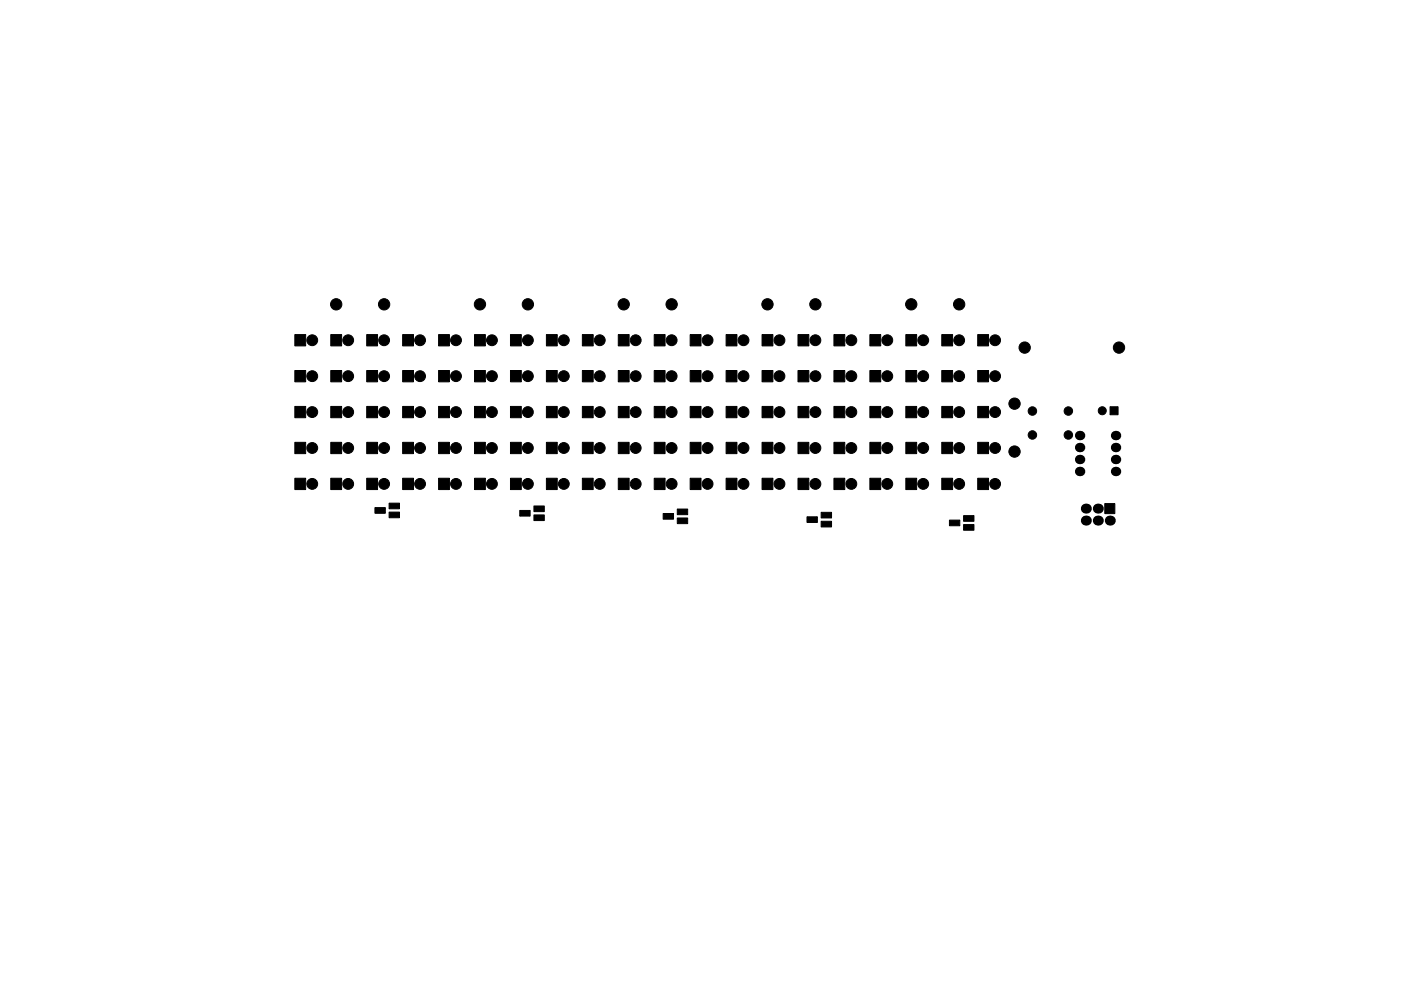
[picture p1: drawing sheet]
<svg xmlns="http://www.w3.org/2000/svg" width="297mm" height="210mm" viewBox="0 0 297 210" stroke-linecap="round" stroke-linejoin="round" font-family="sans-serif">
<g fill="#000" stroke="#000" stroke-width=".21">
<path d="M62.5 71h2.3v2.4h-2.3zM70.1 71h2.3v2.4h-2.3zM77.7 71h2.3v2.4h-2.3zM85.4 71h2.3v2.4h-2.3zM93 71h2.3v2.4h-2.3zM100.6 71h2.3v2.4h-2.3zM108.2 71h2.3v2.4h-2.3zM115.8 71h2.3v2.4h-2.3zM123.5 71h2.3v2.4h-2.3zM131.1 71h2.3v2.4h-2.3zM138.7 71h2.3v2.4h-2.3zM146.3 71h2.3v2.4h-2.3z"/>
<path d="M153.9 71h2.3v2.4h-2.3zM161.6 71h2.3v2.4h-2.3zM169.2 71h2.3v2.4h-2.3zM176.8 71h2.3v2.4h-2.3zM184.4 71h2.3v2.4h-2.3zM192 71h2.3v2.4h-2.3zM199.7 71h2.3v2.4h-2.3zM207.3 71h2.3v2.4h-2.3zM62.5 93.8h2.3v2.4h-2.3zM62.5 86.2h2.3v2.4h-2.3zM62.5 78.6h2.3v2.4h-2.3zM70.1 93.8h2.3v2.4h-2.3z"/>
<path d="M70.1 86.2h2.3v2.4h-2.3zM70.1 78.6h2.3v2.4h-2.3zM77.7 93.8h2.3v2.4h-2.3zM77.7 86.2h2.3v2.4h-2.3zM77.7 78.6h2.3v2.4h-2.3zM85.4 93.8h2.3v2.4h-2.3zM85.4 86.2h2.3v2.4h-2.3zM85.4 78.6h2.3v2.4h-2.3zM93 93.8h2.3v2.4h-2.3zM93 86.2h2.3v2.4h-2.3zM93 78.6h2.3v2.4h-2.3zM100.6 93.8h2.3v2.4h-2.3z"/>
<path d="M100.6 86.2h2.3v2.4h-2.3zM100.6 78.6h2.3v2.4h-2.3zM108.2 93.8h2.3v2.4h-2.3zM108.2 86.2h2.3v2.4h-2.3zM108.2 78.6h2.3v2.4h-2.3zM115.8 93.8h2.3v2.4h-2.3zM115.8 86.2h2.3v2.4h-2.3zM115.8 78.6h2.3v2.4h-2.3zM123.5 93.8h2.3v2.4h-2.3zM123.5 86.2h2.3v2.4h-2.3zM123.5 78.6h2.3v2.4h-2.3zM131.1 93.8h2.3v2.4h-2.3z"/>
<path d="M131.1 86.2h2.3v2.4h-2.3zM131.1 78.6h2.3v2.4h-2.3zM138.7 93.8h2.3v2.4h-2.3zM138.7 86.2h2.3v2.4h-2.3zM138.7 78.6h2.3v2.4h-2.3zM146.3 93.8h2.3v2.4h-2.3zM146.3 86.2h2.3v2.4h-2.3zM146.3 78.6h2.3v2.4h-2.3zM153.9 93.8h2.3v2.4h-2.3zM153.9 86.2h2.3v2.4h-2.3zM153.9 78.6h2.3v2.4h-2.3zM161.6 93.8h2.3v2.4h-2.3z"/>
<path d="M161.6 86.2h2.3v2.4h-2.3zM161.6 78.6h2.3v2.4h-2.3zM169.2 93.8h2.3v2.4h-2.3zM169.2 86.2h2.3v2.4h-2.3zM169.2 78.6h2.3v2.4h-2.3zM176.8 93.8h2.3v2.4h-2.3zM176.8 86.2h2.3v2.4h-2.3zM176.8 78.6h2.3v2.4h-2.3zM184.4 93.8h2.3v2.4h-2.3zM184.4 86.2h2.3v2.4h-2.3zM184.4 78.6h2.3v2.4h-2.3zM192 93.8h2.3v2.4h-2.3z"/>
<path d="M192 86.2h2.3v2.4h-2.3zM192 78.6h2.3v2.4h-2.3zM199.7 93.8h2.3v2.4h-2.3zM199.7 86.2h2.3v2.4h-2.3zM199.7 78.6h2.3v2.4h-2.3zM207.3 93.8h2.3v2.4h-2.3zM207.3 86.2h2.3v2.4h-2.3zM207.3 78.6h2.3v2.4h-2.3zM235.4 86.3h1.7v1.7h-1.7zM62.5 101.5h2.3v2.4h-2.3zM70.1 101.5h2.3v2.4h-2.3zM79.5 107.7h2.2v1.2h-2.2z"/>
<path d="M77.7 101.5h2.3v2.4h-2.3zM82.5 106.7h2.2v1.2h-2.2zM82.5 108.6h2.2v1.2h-2.2zM85.4 101.5h2.3v2.4h-2.3zM93 101.5h2.3v2.4h-2.3zM100.6 101.5h2.3v2.4h-2.3zM110.2 108.3h2.2v1.2h-2.2zM108.2 101.5h2.3v2.4h-2.3zM113.2 107.3h2.2v1.2h-2.2zM113.2 109.2h2.2v1.2h-2.2zM115.8 101.5h2.3v2.4h-2.3zM123.5 101.5h2.3v2.4h-2.3z"/>
<path d="M131.1 101.5h2.3v2.4h-2.3zM140.6 108.9h2.2v1.2h-2.2zM138.7 101.5h2.3v2.4h-2.3zM143.6 108h2.2v1.2h-2.2zM143.6 109.9h2.2v1.2h-2.2zM146.3 101.5h2.3v2.4h-2.3zM153.9 101.5h2.3v2.4h-2.3zM161.6 101.5h2.3v2.4h-2.3zM171.1 109.6h2.2v1.2h-2.2zM169.2 101.5h2.3v2.4h-2.3zM174.1 108.7h2.2v1.2h-2.2zM174.1 110.6h2.2v1.2h-2.2z"/>
<path d="M176.8 101.5h2.3v2.4h-2.3zM184.4 101.5h2.3v2.4h-2.3zM192 101.5h2.3v2.4h-2.3zM201.3 110.3h2.2v1.2h-2.2zM199.7 101.5h2.3v2.4h-2.3zM204.3 109.4h2.2v1.2h-2.2zM204.3 111.3h2.2v1.2h-2.2zM207.3 101.5h2.3v2.4h-2.3zM234.2 106.8h2.2v2.2h-2.2z"/>
<circle cx="66.2" cy="72.2" r="1.15"/>
<circle cx="66.2" cy="79.8" r="1.15"/>
<circle cx="71.3" cy="64.6" r="1.2"/>
<circle cx="73.8" cy="79.8" r="1.15"/>
<circle cx="73.8" cy="72.2" r="1.15"/>
<circle cx="81.4" cy="79.8" r="1.15"/>
<circle cx="81.4" cy="72.2" r="1.15"/>
<circle cx="81.4" cy="64.6" r="1.2"/>
<circle cx="89.1" cy="79.8" r="1.15"/>
<circle cx="89.1" cy="72.2" r="1.15"/>
<circle cx="96.7" cy="79.8" r="1.15"/>
<circle cx="96.7" cy="72.2" r="1.15"/>
<circle cx="101.8" cy="64.6" r="1.2"/>
<circle cx="104.3" cy="72.2" r="1.15"/>
<circle cx="104.3" cy="79.8" r="1.15"/>
<circle cx="111.9" cy="79.8" r="1.15"/>
<circle cx="111.9" cy="72.2" r="1.15"/>
<circle cx="111.9" cy="64.6" r="1.2"/>
<circle cx="119.5" cy="79.8" r="1.15"/>
<circle cx="119.5" cy="72.2" r="1.15"/>
<circle cx="127.2" cy="79.8" r="1.15"/>
<circle cx="127.2" cy="72.2" r="1.15"/>
<circle cx="132.2" cy="64.6" r="1.2"/>
<circle cx="134.8" cy="79.8" r="1.15"/>
<circle cx="134.8" cy="72.2" r="1.15"/>
<circle cx="142.4" cy="72.2" r="1.15"/>
<circle cx="142.4" cy="79.8" r="1.15"/>
<circle cx="142.4" cy="64.6" r="1.2"/>
<circle cx="150" cy="79.8" r="1.15"/>
<circle cx="150" cy="72.2" r="1.15"/>
<circle cx="157.6" cy="79.8" r="1.15"/>
<circle cx="157.6" cy="72.2" r="1.15"/>
<circle cx="162.7" cy="64.6" r="1.2"/>
<circle cx="165.3" cy="72.2" r="1.15"/>
<circle cx="165.3" cy="79.8" r="1.15"/>
<circle cx="172.9" cy="79.8" r="1.15"/>
<circle cx="172.9" cy="72.2" r="1.15"/>
<circle cx="172.9" cy="64.6" r="1.2"/>
<circle cx="180.5" cy="72.2" r="1.15"/>
<circle cx="180.5" cy="79.8" r="1.15"/>
<circle cx="188.1" cy="72.2" r="1.15"/>
<circle cx="188.1" cy="79.8" r="1.15"/>
<circle cx="193.2" cy="64.6" r="1.2"/>
<circle cx="195.7" cy="72.2" r="1.15"/>
<circle cx="195.7" cy="79.8" r="1.15"/>
<circle cx="203.4" cy="79.8" r="1.15"/>
<circle cx="203.4" cy="72.2" r="1.15"/>
<circle cx="203.4" cy="64.6" r="1.2"/>
<circle cx="211" cy="79.8" r="1.15"/>
<circle cx="211" cy="72.2" r="1.15"/>
<circle cx="217.3" cy="73.7" r="1.2"/>
<circle cx="237.2" cy="73.7" r="1.2"/>
<circle cx="66.2" cy="95" r="1.15"/>
<circle cx="66.2" cy="87.4" r="1.15"/>
<circle cx="73.8" cy="87.4" r="1.15"/>
<circle cx="73.8" cy="95" r="1.15"/>
<circle cx="81.4" cy="87.4" r="1.15"/>
<circle cx="81.4" cy="95" r="1.15"/>
<circle cx="89.1" cy="87.4" r="1.15"/>
<circle cx="89.1" cy="95" r="1.15"/>
<circle cx="96.7" cy="87.4" r="1.15"/>
<circle cx="96.7" cy="95" r="1.15"/>
<circle cx="104.3" cy="95" r="1.15"/>
<circle cx="104.3" cy="87.4" r="1.15"/>
<circle cx="111.9" cy="95" r="1.15"/>
<circle cx="111.9" cy="87.4" r="1.15"/>
<circle cx="119.5" cy="95" r="1.15"/>
<circle cx="119.5" cy="87.4" r="1.15"/>
<circle cx="127.2" cy="87.4" r="1.15"/>
<circle cx="127.2" cy="95" r="1.15"/>
<circle cx="134.8" cy="87.4" r="1.15"/>
<circle cx="134.8" cy="95" r="1.15"/>
<circle cx="142.4" cy="87.4" r="1.15"/>
<circle cx="142.4" cy="95" r="1.15"/>
<circle cx="150" cy="87.4" r="1.15"/>
<circle cx="150" cy="95" r="1.15"/>
<circle cx="157.6" cy="95" r="1.15"/>
<circle cx="157.6" cy="87.4" r="1.15"/>
<circle cx="165.3" cy="95" r="1.15"/>
<circle cx="165.3" cy="87.4" r="1.15"/>
<circle cx="172.9" cy="95" r="1.15"/>
<circle cx="172.9" cy="87.4" r="1.15"/>
<circle cx="180.5" cy="87.4" r="1.15"/>
<circle cx="180.5" cy="95" r="1.15"/>
<circle cx="188.1" cy="87.4" r="1.15"/>
<circle cx="188.1" cy="95" r="1.15"/>
<circle cx="195.7" cy="95" r="1.15"/>
<circle cx="195.7" cy="87.4" r="1.15"/>
<circle cx="203.4" cy="87.4" r="1.15"/>
<circle cx="203.4" cy="95" r="1.15"/>
<circle cx="211" cy="87.4" r="1.15"/>
<circle cx="211" cy="95" r="1.15"/>
<circle cx="215.1" cy="95.8" r="1.2"/>
<circle cx="215.1" cy="85.6" r="1.2"/>
<circle cx="218.9" cy="92.3" r=".9"/>
<circle cx="218.9" cy="87.2" r=".9"/>
<circle cx="226.5" cy="87.2" r=".9"/>
<circle cx="226.5" cy="92.3" r=".9"/>
<circle cx="233.7" cy="87.1" r=".85"/>
<circle cx="66.2" cy="102.7" r="1.15"/>
<circle cx="73.8" cy="102.7" r="1.15"/>
<circle cx="81.4" cy="102.7" r="1.15"/>
<circle cx="89.1" cy="102.7" r="1.15"/>
<circle cx="96.7" cy="102.7" r="1.15"/>
<circle cx="104.3" cy="102.7" r="1.15"/>
<circle cx="111.9" cy="102.7" r="1.15"/>
<circle cx="119.5" cy="102.7" r="1.15"/>
<circle cx="127.2" cy="102.7" r="1.15"/>
<circle cx="134.8" cy="102.7" r="1.15"/>
<circle cx="142.4" cy="102.7" r="1.15"/>
<circle cx="150" cy="102.7" r="1.15"/>
<circle cx="157.6" cy="102.7" r="1.15"/>
<circle cx="165.3" cy="102.7" r="1.15"/>
<circle cx="172.9" cy="102.7" r="1.15"/>
<circle cx="180.5" cy="102.7" r="1.15"/>
<circle cx="188.1" cy="102.7" r="1.15"/>
<circle cx="195.7" cy="102.7" r="1.15"/>
<circle cx="203.4" cy="102.7" r="1.15"/>
<circle cx="211" cy="102.7" r="1.15"/>
</g>
<g fill="#000">
<circle cx="228.9" cy="92.4" r="1"/>
<circle cx="228.9" cy="94.9" r="1"/>
<circle cx="228.9" cy="97.5" r="1"/>
<circle cx="236.5" cy="97.5" r="1"/>
<circle cx="236.5" cy="94.9" r="1"/>
<circle cx="236.5" cy="92.4" r="1"/>
<circle cx="228.9" cy="100" r="1"/>
<circle cx="230.2" cy="110.4" r="1.06"/>
<circle cx="230.2" cy="107.9" r="1.06"/>
<circle cx="232.8" cy="107.9" r="1.06"/>
<circle cx="232.8" cy="110.4" r="1.06"/>
<circle cx="235.3" cy="110.4" r="1.06"/>
<circle cx="236.5" cy="100" r="1"/>
</g>
</svg>
